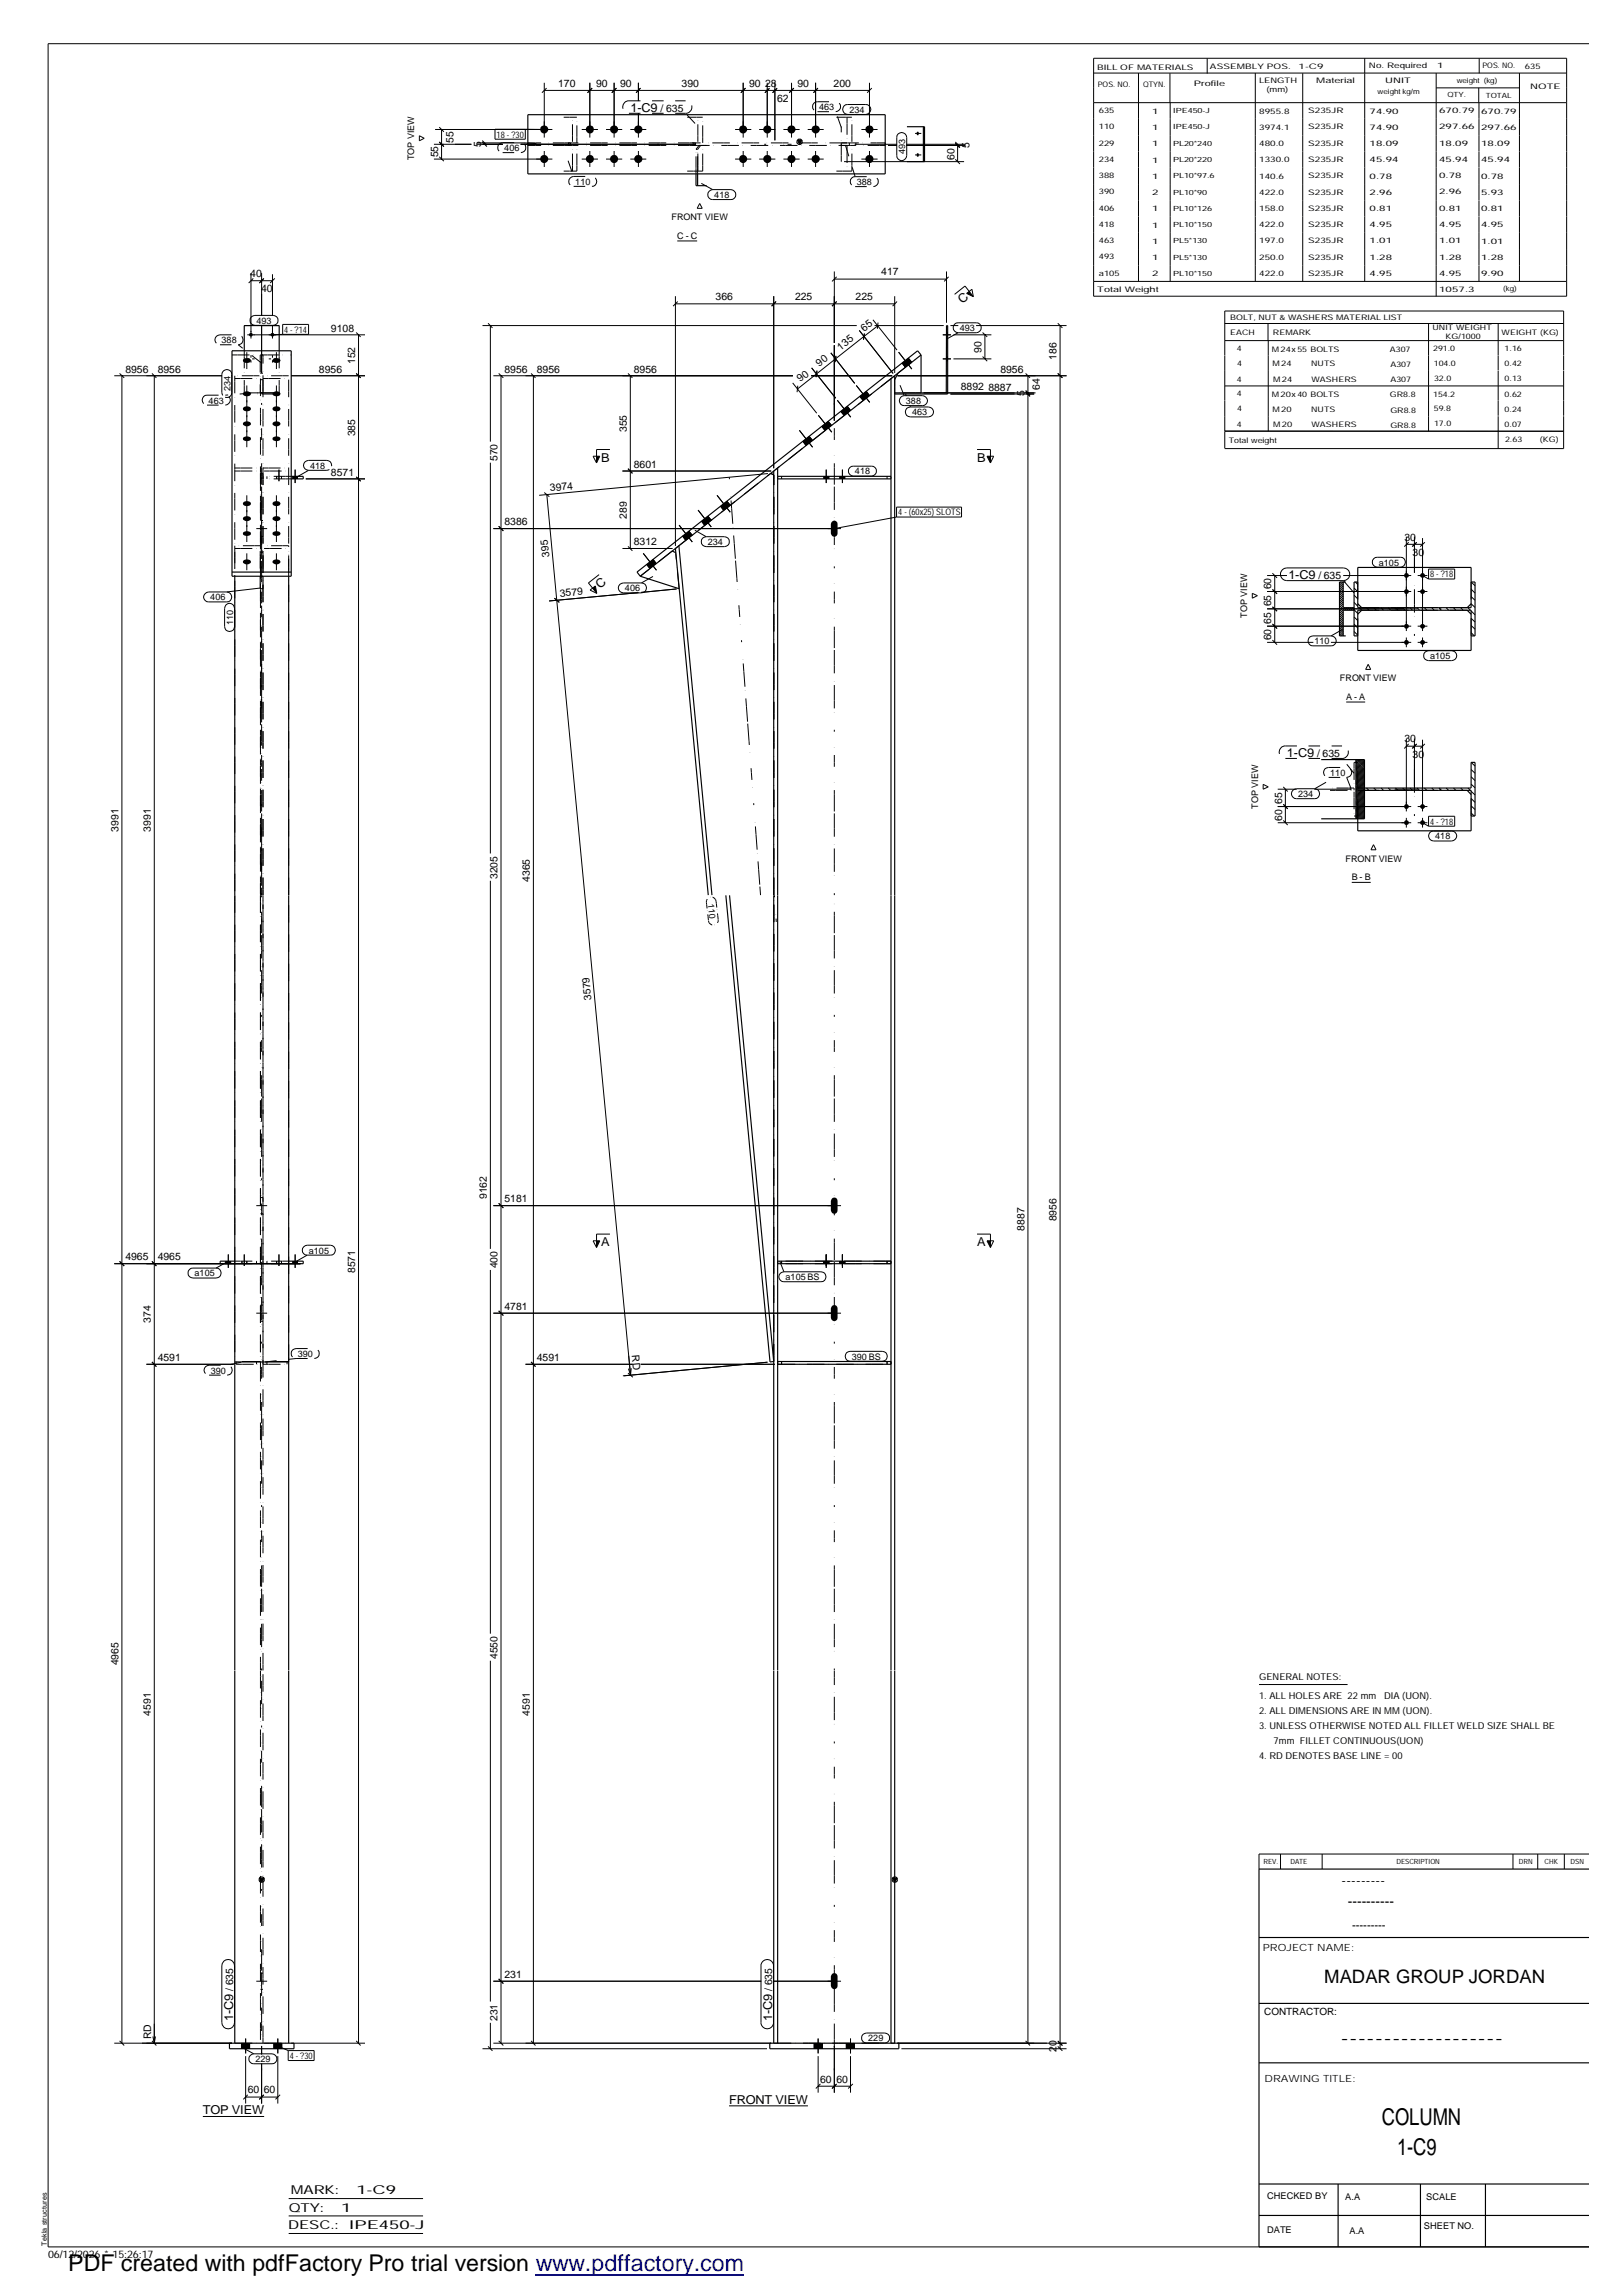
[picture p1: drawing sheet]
<svg xmlns="http://www.w3.org/2000/svg" width="297mm" height="420mm" viewBox="0 0 297 420" stroke-linecap="round" stroke-linejoin="round" font-family="sans-serif">
<defs><g id="words">
<g font-size="4.2">
<text x="252.9" y="389">COLUMN</text>
<text x="255.7" y="394.5">1-C9</text>
<text x="12.5" y="415.8">PDF created with pdfFactory Pro trial version www.pdffactory.com</text>
</g>
<text font-size="3.4" x="242.4" y="363">MADAR GROUP JORDAN</text>
<g font-size="2.5">
<text x="245.5" y="345.1">---------</text>
<text x="246.7" y="349">----------</text>
<text x="245.4" y="374">-------------------</text>
</g>
<g font-size="2.2">
<text x="115.4" y="20.4">1-C9</text>
<text x="176.1" y="55.7" transform="rotate(-38 176.1 55.7)">C</text>
<text x="110" y="84.5">B</text>
<text x="178.9" y="84.5">B</text>
<text x="109.8" y="107.9" transform="rotate(-38 109.8 107.9)">C</text>
<text x="235.8" y="106">1-C9</text>
<text x="235.5" y="138.6">1-C9</text>
<text x="110" y="228.2">A</text>
<text x="178.9" y="228.2">A</text>
<text x="42.7" y="370" transform="rotate(-90 42.7 370)">1-C9</text>
<text x="141.3" y="370" transform="rotate(-90 141.3 370)">1-C9</text>
<text x="37.1" y="387.1">TOP VIEW</text>
<text x="133.4" y="385.1">FRONT VIEW</text>
<text x="53.2" y="401.7">MARK:</text>
<text x="65.2" y="401.7">1-C9</text>
<text x="52.8" y="404.9">QTY:</text>
<text x="62.4" y="404.9">1</text>
<text x="52.7" y="408.1">DESC.:</text>
<text x="63.9" y="408">IPE450-J</text>
</g>
<text font-size="2.1" x="247.5" y="353.1">---------</text>
<g font-size="1.9">
<text x="102.2" y="15.9">170</text>
<text x="109.1" y="15.9">90</text>
<text x="113.5" y="15.9">90</text>
<text x="124.8" y="15.9">390</text>
<text x="137.1" y="15.9">90</text>
<text x="140" y="15.9">28</text>
<text x="146" y="15.9">90</text>
<text x="152.6" y="15.9">200</text>
<text x="120.9" y="20.4">/ 635</text>
<text x="142.2" y="18.7">62</text>
<text x="80.2" y="28.8" transform="rotate(-90 80.2 28.8)">55</text>
<text x="83" y="26.2" transform="rotate(-90 83 26.2)">55</text>
<text x="88.1" y="26.8" transform="rotate(-90 88.1 26.8)">5</text>
<text x="174.7" y="29.2" transform="rotate(-90 174.7 29.2)">60</text>
<text x="177.5" y="27.1" transform="rotate(-90 177.5 27.1)">5</text>
<text x="45.8" y="50.7">40</text>
<text x="47.8" y="53.5">40</text>
<text x="161.3" y="50.4">417</text>
<text x="131" y="54.9">366</text>
<text x="145.5" y="54.9">225</text>
<text x="156.6" y="54.9">225</text>
<text x="60.6" y="60.7">9108</text>
<text x="153.8" y="64.2" transform="rotate(-38 153.8 64.2)">135</text>
<text x="158.2" y="60.8" transform="rotate(-38 158.2 60.8)">65</text>
<text x="179.6" y="64.6" transform="rotate(-90 179.6 64.6)">90</text>
<text x="193.4" y="65.8" transform="rotate(-90 193.4 65.8)">186</text>
<text x="22.9" y="68.2">8956</text>
<text x="28.9" y="68.2">8956</text>
<text x="58.4" y="68.2">8956</text>
<text x="65" y="66.7" transform="rotate(-90 65 66.7)">152</text>
<text x="92.3" y="68.2">8956</text>
<text x="98.3" y="68.2">8956</text>
<text x="116" y="68.2">8956</text>
<text x="146.5" y="70" transform="rotate(-38 146.5 70)">90</text>
<text x="149.9" y="67.2" transform="rotate(-38 149.9 67.2)">90</text>
<text x="175.9" y="71.3">8892</text>
<text x="180.9" y="71.5">8887</text>
<text x="183.1" y="68.2">8956</text>
<text x="190.3" y="71.4" transform="rotate(-90 190.3 71.4)">64</text>
<text x="187.5" y="72.6" transform="rotate(-90 187.5 72.6)">5</text>
<text x="65" y="79.9" transform="rotate(-90 65 79.9)">385</text>
<text x="114.7" y="79.1" transform="rotate(-90 114.7 79.1)">355</text>
<text x="60.6" y="87.1">8571</text>
<text x="91.1" y="84.4" transform="rotate(-90 91.1 84.4)">570</text>
<text x="100.7" y="89.9" transform="rotate(-5 100.7 89.9)">3974</text>
<text x="116" y="85.6">8601</text>
<text x="114.7" y="95" transform="rotate(-90 114.7 95)">289</text>
<text x="92.3" y="96.2">8386</text>
<text x="100.5" y="101.9" transform="rotate(-95 100.5 101.9)">395</text>
<text x="116" y="99.9">8312</text>
<text x="257" y="99">30</text>
<text x="258.5" y="101.8">30</text>
<text x="232.7" y="107.9" transform="rotate(-90 232.7 107.9)">60</text>
<text x="241.3" y="106">/ 635</text>
<text x="102.5" y="109.3" transform="rotate(-5 102.5 109.3)">3579</text>
<text x="232.7" y="111" transform="rotate(-90 232.7 111)">65</text>
<text x="232.7" y="117.2" transform="rotate(-90 232.7 117.2)">60</text>
<text x="232.7" y="114.2" transform="rotate(-90 232.7 114.2)">65</text>
<text x="257" y="135.9">30</text>
<text x="241" y="138.6">/ 635</text>
<text x="258.5" y="138.8">30</text>
<text x="234.7" y="147.2" transform="rotate(-90 234.7 147.2)">65</text>
<text x="21.7" y="152.3" transform="rotate(-90 21.7 152.3)">3991</text>
<text x="27.6" y="152.3" transform="rotate(-90 27.6 152.3)">3991</text>
<text x="234.7" y="150.2" transform="rotate(-90 234.7 150.2)">60</text>
<text x="91.1" y="161" transform="rotate(-90 91.1 161)">3205</text>
<text x="97" y="161.5" transform="rotate(-90 97 161.5)">4365</text>
<text x="108.2" y="183.1" transform="rotate(-95 108.2 183.1)">3579</text>
<text x="89.1" y="219.5" transform="rotate(-90 89.1 219.5)">9162</text>
<text x="92.3" y="220.1">5181</text>
<text x="187.5" y="225.3" transform="rotate(-90 187.5 225.3)">8887</text>
<text x="193.4" y="223.6" transform="rotate(-90 193.4 223.6)">8956</text>
<text x="22.9" y="230.8">4965</text>
<text x="28.9" y="230.8">4965</text>
<text x="65" y="233.1" transform="rotate(-90 65 233.1)">8571</text>
<text x="91.1" y="232.2" transform="rotate(-90 91.1 232.2)">400</text>
<text x="92.3" y="239.8">4781</text>
<text x="27.6" y="242.2" transform="rotate(-90 27.6 242.2)">374</text>
<text x="28.9" y="249.2">4591</text>
<text x="98.3" y="249.2">4591</text>
<text x="115.6" y="248.2" transform="rotate(85 115.6 248.2)">RD</text>
<text x="21.7" y="304.9" transform="rotate(-90 21.7 304.9)">4965</text>
<text x="91.1" y="303.7" transform="rotate(-90 91.1 303.7)">4550</text>
<text x="27.6" y="314.1" transform="rotate(-90 27.6 314.1)">4591</text>
<text x="97" y="314.1" transform="rotate(-90 97 314.1)">4591</text>
<text x="42.7" y="364.5" transform="rotate(-90 42.7 364.5)">/ 635</text>
<text x="92.3" y="362.1">231</text>
<text x="141.3" y="364.5" transform="rotate(-90 141.3 364.5)">/ 635</text>
<text x="91.1" y="370" transform="rotate(-90 91.1 370)">231</text>
<text x="27.7" y="373.4" transform="rotate(-90 27.7 373.4)">RD</text>
<text x="193.4" y="375.7" transform="rotate(-90 193.4 375.7)">20</text>
<text x="45.3" y="383.2">60</text>
<text x="48.3" y="383.2">60</text>
<text x="150.1" y="381.3">60</text>
<text x="153.1" y="381.3">60</text>
<text x="8.8" y="413.3">06/12/2026 * 15:26:17</text>
</g>
<g font-size="1.8">
<text x="231.1" y="357.3">PROJECT NAME:</text>
<text x="231.4" y="368.9">CONTRACTOR:</text>
<text x="231.4" y="381.2">DRAWING TITLE:</text>
</g>
<g font-size="1.7">
<text x="149.9" y="20.2">463</text>
<text x="155.4" y="20.7">234</text>
<text x="75.8" y="29.3" transform="rotate(-90 75.8 29.3)">TOP VIEW</text>
<text x="90.9" y="25.2">18 - ?30</text>
<text x="92.3" y="27.6">406</text>
<text x="165.7" y="28.2" transform="rotate(-90 165.7 28.2)">493</text>
<text x="105.3" y="33.8">110</text>
<text x="156.8" y="33.9">388</text>
<text x="122.9" y="40.3">FRONT VIEW</text>
<text x="130.7" y="36.2">418</text>
<text x="124" y="43.8">C - C</text>
<text x="46.9" y="59.3">493</text>
<text x="40.6" y="62.8">388</text>
<text x="52" y="60.9">4 - ?14</text>
<text x="175.6" y="60.6">493</text>
<text x="42.2" y="71.6" transform="rotate(-90 42.2 71.6)">234</text>
<text x="38.2" y="73.9">463</text>
<text x="165.8" y="74">388</text>
<text x="166.9" y="76">463</text>
<text x="56.8" y="85.8">418</text>
<text x="156.5" y="86.9">418</text>
<text x="164.4" y="94.4">4 - (60x25) SLOTS</text>
<text x="129.5" y="99.8">234</text>
<text x="252.3" y="103.5">a105</text>
<text x="261.7" y="105.7">8 - ?18</text>
<text x="38.5" y="109.9">406</text>
<text x="114.4" y="108.2">406</text>
<text x="228.3" y="113.1" transform="rotate(-90 228.3 113.1)">TOP VIEW</text>
<text x="42.7" y="114.4" transform="rotate(-90 42.7 114.4)">110</text>
<text x="240.6" y="117.9">110</text>
<text x="245.2" y="124.7">FRONT VIEW</text>
<text x="261.7" y="120.6">a105</text>
<text x="246.4" y="128.1">A - A</text>
<text x="243.5" y="142">110</text>
<text x="230.3" y="148" transform="rotate(-90 230.3 148)">TOP VIEW</text>
<text x="237.6" y="145.9">234</text>
<text x="261.7" y="151">4 - ?18</text>
<text x="262.7" y="153.7">418</text>
<text x="246.3" y="157.7">FRONT VIEW</text>
<text x="247.4" y="161.2">B - B</text>
<text x="129.5" y="165.5" transform="rotate(83 129.5 165.5)">110</text>
<text x="35.6" y="233.7">a105</text>
<text x="56.5" y="229.5">a105</text>
<text x="143.8" y="234.4">a105 BS</text>
<text x="38.6" y="251.5">390</text>
<text x="54.5" y="248.4">390</text>
<text x="155.9" y="248.9">390 BS</text>
<text x="230.4" y="311.1">1. ALL HOLES ARE 22 mm</text>
<text x="230.4" y="307.6">GENERAL NOTES:</text>
<text x="253.3" y="311.1">DIA (UON).</text>
<text x="230.4" y="313.8">2. ALL DIMENSIONS ARE IN MM (UON).</text>
<text x="230.4" y="316.5">3. UNLESS OTHERWISE NOTED ALL FILLET WELD SIZE SHALL BE</text>
<text x="230.4" y="321.9">4. RD DENOTES BASE LINE = 00</text>
<text x="233.1" y="319.2">7mm FILLET CONTINUOUS(UON)</text>
<text x="46.7" y="377.5">229</text>
<text x="53" y="376.9">4 - ?30</text>
<text x="158.9" y="373.7">229</text>
<text x="231.9" y="402.5">CHECKED BY</text>
<text x="246.2" y="402.8">A.A</text>
<text x="261" y="402.8">SCALE</text>
<text x="231.9" y="408.8">DATE</text>
<text x="247" y="409">A.A</text>
<text x="260.6" y="408.1">SHEET NO.</text>
</g>
<g font-size="1.4">
<text x="200.8" y="12.8">BILL OF MATERIALS</text>
<text x="200.9" y="16">POS. NO.</text>
<text x="209.2" y="15.9">QTYN.</text>
<text x="218.5" y="15.7">Profile</text>
<text x="221.4" y="12.7">ASSEMBLY POS.</text>
<text x="230.4" y="15.1">LENGTH</text>
<text x="231.8" y="16.9">(mm)</text>
<text x="237.7" y="12.7">1-C9</text>
<text x="240.9" y="15.2">Material</text>
<text x="250.5" y="12.5">No. Required</text>
<text x="253.5" y="15.2">UNIT</text>
<text x="263" y="12.5">1</text>
<text x="271.3" y="12.5">POS. NO.</text>
<text x="279.1" y="12.6">635</text>
<text x="280.1" y="16.3">NOTE</text>
<text x="201.1" y="20.7">635</text>
<text x="201.1" y="23.7">110</text>
<text x="210.9" y="20.8">1</text>
<text x="210.9" y="23.8">1</text>
<text x="230.5" y="20.8">8955.8</text>
<text x="230.5" y="23.7">3974.1</text>
<text x="239.4" y="20.7">S235JR</text>
<text x="239.4" y="23.7">S235JR</text>
<text x="250.7" y="20.8">74.90</text>
<text x="250.7" y="23.7">74.90</text>
<text x="263.4" y="20.7">670.79</text>
<text x="263.4" y="23.7">297.66</text>
<text x="271.1" y="20.8">670.79</text>
<text x="271.1" y="23.8">297.66</text>
<text x="201.1" y="26.7">229</text>
<text x="201.1" y="29.6">234</text>
<text x="210.9" y="26.8">1</text>
<text x="210.9" y="29.8">1</text>
<text x="230.5" y="26.7">480.0</text>
<text x="230.5" y="29.7">1330.0</text>
<text x="239.4" y="26.7">S235JR</text>
<text x="239.4" y="29.7">S235JR</text>
<text x="250.7" y="26.7">18.09</text>
<text x="250.7" y="29.7">45.94</text>
<text x="263.4" y="26.7">18.09</text>
<text x="263.4" y="29.7">45.94</text>
<text x="271.1" y="26.8">18.09</text>
<text x="271.1" y="29.7">45.94</text>
<text x="201.1" y="32.6">388</text>
<text x="201.1" y="35.6">390</text>
<text x="210.9" y="32.7">1</text>
<text x="210.9" y="35.7">2</text>
<text x="230.5" y="32.7">140.6</text>
<text x="230.5" y="35.6">422.0</text>
<text x="239.4" y="32.6">S235JR</text>
<text x="239.4" y="35.6">S235JR</text>
<text x="250.7" y="32.7">0.78</text>
<text x="250.7" y="35.6">2.96</text>
<text x="263.4" y="32.6">0.78</text>
<text x="263.4" y="35.6">2.96</text>
<text x="271.1" y="32.7">0.78</text>
<text x="271.1" y="35.7">5.93</text>
<text x="201.1" y="38.6">406</text>
<text x="201.1" y="41.5">418</text>
<text x="210.9" y="38.7">1</text>
<text x="210.9" y="41.7">1</text>
<text x="230.5" y="38.6">158.0</text>
<text x="230.5" y="41.6">422.0</text>
<text x="239.4" y="38.6">S235JR</text>
<text x="239.4" y="41.6">S235JR</text>
<text x="250.7" y="38.7">0.81</text>
<text x="250.7" y="41.6">4.95</text>
<text x="263.4" y="38.6">0.81</text>
<text x="263.4" y="41.6">4.95</text>
<text x="271.1" y="38.7">0.81</text>
<text x="271.1" y="41.6">4.95</text>
<text x="201.1" y="44.5">463</text>
<text x="201.1" y="47.5">493</text>
<text x="210.9" y="44.6">1</text>
<text x="210.9" y="47.6">1</text>
<text x="230.5" y="44.6">197.0</text>
<text x="230.5" y="47.5">250.0</text>
<text x="239.4" y="44.5">S235JR</text>
<text x="239.4" y="47.5">S235JR</text>
<text x="250.7" y="44.6">1.01</text>
<text x="250.7" y="47.5">1.28</text>
<text x="263.4" y="44.5">1.01</text>
<text x="263.4" y="47.5">1.28</text>
<text x="271.1" y="44.6">1.01</text>
<text x="271.1" y="47.6">1.28</text>
<text x="200.8" y="53.5">Total Weight</text>
<text x="201.1" y="50.5">a105</text>
<text x="210.9" y="50.6">2</text>
<text x="230.5" y="50.5">422.0</text>
<text x="239.4" y="50.5">S235JR</text>
<text x="250.7" y="50.5">4.95</text>
<text x="263.4" y="50.5">4.95</text>
<text x="263.4" y="53.4">1057.3</text>
<text x="271.1" y="50.5">9.90</text>
<text x="225.1" y="58.5">BOLT, NUT &amp; WASHERS MATERIAL LIST</text>
<text x="225.1" y="61.4">EACH</text>
<text x="226.4" y="64.3">4</text>
<text x="232.7" y="64.4">M 24x 55 BOLTS</text>
<text x="233" y="61.3">REMARK</text>
<text x="254.4" y="64.4">A307</text>
<text x="262.2" y="60.5">UNIT WEIGHT</text>
<text x="262.3" y="64.3">291.0</text>
<text x="264.6" y="62">KG/1000</text>
<text x="274.8" y="61.3">WEIGHT (KG)</text>
<text x="275.4" y="64.3">1.16</text>
<text x="226.4" y="69.9">4</text>
<text x="226.4" y="67">4</text>
<text x="232.9" y="67.1">M 24</text>
<text x="233" y="69.9">M 24</text>
<text x="239.9" y="67.1">NUTS</text>
<text x="240" y="69.9">WASHERS</text>
<text x="254.5" y="67.2">A307</text>
<text x="254.5" y="70">A307</text>
<text x="262.4" y="67">104.0</text>
<text x="262.5" y="69.8">32.0</text>
<text x="275.4" y="67.1">0.42</text>
<text x="275.4" y="69.8">0.13</text>
<text x="226.4" y="72.6">4</text>
<text x="226.4" y="75.3">4</text>
<text x="232.7" y="72.7">M 20x 40 BOLTS</text>
<text x="232.9" y="75.4">M 20</text>
<text x="239.9" y="75.4">NUTS</text>
<text x="254.4" y="72.7">GR8.8</text>
<text x="254.5" y="75.5">GR8.8</text>
<text x="262.3" y="72.6">154.2</text>
<text x="262.4" y="75.3">59.8</text>
<text x="275.4" y="72.6">0.62</text>
<text x="275.4" y="75.4">0.24</text>
<text x="224.9" y="81.1">Total weight</text>
<text x="226.4" y="78.1">4</text>
<text x="233" y="78.1">M 20</text>
<text x="240" y="78.1">WASHERS</text>
<text x="254.5" y="78.3">GR8.8</text>
<text x="262.5" y="78">17.0</text>
<text x="275.4" y="78.1">0.07</text>
<text x="275.5" y="80.9">2.63</text>
<text x="281.8" y="80.9">(KG)</text>
</g>
<g font-size="1.3">
<text x="252.1" y="17.1">weight kg/m</text>
<text x="264.9" y="17.8">QTY.</text>
<text x="266.6" y="15.2">weight (kg)</text>
<text x="271.9" y="17.9">TOTAL</text>
<text x="214.7" y="20.7">IPE450-J</text>
<text x="214.7" y="23.7">IPE450-J</text>
<text x="214.7" y="26.7">PL20*240</text>
<text x="214.7" y="29.7">PL20*220</text>
<text x="214.7" y="32.6">PL10*97.6</text>
<text x="214.7" y="35.6">PL10*90</text>
<text x="214.7" y="38.6">PL10*126</text>
<text x="214.7" y="41.6">PL10*150</text>
<text x="214.7" y="44.6">PL5*130</text>
<text x="214.7" y="47.5">PL5*130</text>
<text x="214.7" y="50.5">PL10*150</text>
<text x="275.1" y="53.3">(kg)</text>
<text x="231.2" y="341.3">REV.</text>
<text x="236.2" y="341.2">DATE</text>
<text x="255.6" y="341.3">DESCRIPTION</text>
<text x="278" y="341.2">DRN</text>
<text x="282.7" y="341.2">CHK</text>
<text x="287.4" y="341.3">DSN</text>
<text x="8.6" y="411.1" transform="rotate(-90 8.6 411.1)">Tekla structures</text>
</g>
</g></defs>
<g fill="none" stroke="#000" stroke-width=".18">
<path d="M99.6 15.2v10M99.6 16.6h59.5M100 16.1l-.8 .9M107.9 15.2v10M108.4 16.1l-.9 .9M112.4 15.2v10M112.8 16.1l-.8 .9M116.8 15.2v3.3M117.2 16.1l-.8 .9M136 15.2v10M136.4 16.1l-.8 .9M140.4 15.2v10"/>
<path d="M140.8 16.1l-.8 .9 .8-.8M141.8 15.2v10.5M142.2 16.1l-.8 .9 .8-.8M144.9 15.2v10M145.3 16.1l-.9 .9M149.3 15.2v10M149.7 16.1l-.8 .9M154.5 19.4l.3-.2 .4-.1h3.3a.91 .91 0 0 1 .9 .9 .91 .91 0 0 1-.9 1h-3.3a.94 .94 0 0 1-.9-.6 .94 .94 0 0 1 .2-1zM159.1 15.2v10M159.6 16.1l-.9 .9M200.2 10.7h86.5v43.5h-86.5zM200.2 13.4h86.5"/>
<path d="M200.2 18.8h86.5M208.4 13.4v38.1M214.1 13.4v5.4M214.2 18.8v32.7M220.9 10.7v2.8M229.7 13.4v38.1M238.4 13.4v38.1M249.8 10.7v40.8M262.8 13.4v40.8M262.8 16.1h15.3M270.6 16.1v2.7M270.7 18.8v32.7"/>
<path d="M270.7 10.7v2.7M278.1 13.4v38.1M290.7 8h-281.9v403.4h281.9M76.8 24.8l.8 .5-.8 .5zM79.4 29.1h21.7M79.4 26.4h6.9M79.6 23.7h21.5M80.4 28.7l.8 .8M80.4 26l.8 .8M80.4 23.3l.8 .8M80.8 23.7v5.4M87.3 26.4h4.7"/>
<path d="M87.3 26.2h8.8M88.3 26l.8 .8M88.3 25.7l.8 .9M88.7 26.2v.2M90.6 23.7h5.5v1.8h-5.5zM95.3 26.4h32M96.1 23.7h3.5M99.6 27.6v3M106.5 29.1h2.9M106.5 23.7h2.9M107.9 27.6v3M110.9 29.1h3"/>
<path d="M110.9 23.7h3M112.4 27.6v3M115.4 29.1h2.9M115.4 23.7h2.9M116.8 20.7v4.5M116.8 27.6v3M128.1 37.3l.4 .8h-.9zM128.4 33.6l2 1.1M129.8 35l.6-.3h3.4a.91 .91 0 0 1 .9 .9 .91 .91 0 0 1-.9 .9h-3.4a.88 .88 0 0 1-.8-.5 .88 .88 0 0 1 .2-1zM134.5 29.1h3M134.5 23.7h3M136 27.6v3"/>
<path d="M138.9 29.1h3M138.9 23.7h3M140.4 27.6v3M143.4 29.1h2.9M143.4 23.7h2.9M144.9 27.6v3M147.8 29.1h2.9M147.8 23.7h2.9M149.3 27.6v3M154.5 29.6h21.9M156.4 26.4h7.8M157.6 29.1h3"/>
<path d="M157.6 23.7h3M159.1 27.6v3M162.5 26.6h1.7M164.4 24.5a.94 .94 0 0 1 1-.2 .94 .94 0 0 1 .5 .8v3.4a.91 .91 0 0 1-.9 .9 .91 .91 0 0 1-.9-.9v-3.4zM165.9 26.6h10.8M165.9 26.4h10.8M167.5 24.4h1.1M167.5 28.4h1.1M174.8 29.2l.9 .8M174.8 26.2l.9 .9M174.8 26l.9 .8M175.3 26.4v3.2"/>
<path d="M45.9 50v12M45.9 51.4h4M46 58l.7-.3h3.3a.91 .91 0 0 1 .9 1 .91 .91 0 0 1-.9 .9h-3.3a.91 .91 0 0 1-.9-.6 .91 .91 0 0 1 .2-1zM46.4 51l-.9 .8M47.9 50v7.8M47.9 59.5v8.8M48.3 51l-.8 .8M49.9 50.2v7.6M49.9 59.5v2.5M50.3 51l-.9 .8M51.7 59.4h4.8v1.8h-4.8zM88.3 59.6h68.5"/>
<path d="M89.3 59.2l.8 .8M89.7 59.6v21.3M123.6 55.6h40.1M123.6 54.2v45.7M124 44.1h3.6M124 55.2l-.8 .8M141.6 54.2v31.5M142 55.2l-.8 .8M152.7 49.7v13.1M152.7 51.1h20.5M153.1 55.2l-.8 .8M153.1 50.7l-.8 .8"/>
<path d="M159.8 58.5l4.4 5.6M160.1 59.6h12.6M160.7 59.6l-14.7 11.6M160.7 59.1l-.1 1.1M163.7 54.2v14.1M164.2 55.2l-.8 .8M173.2 49.7v9.4M173.6 50.7l-.8 .8M173.9 59.6h1.5M174.7 59.4l.6-.3h3.4a.91 .91 0 0 1 .9 .9 .91 .91 0 0 1-.9 .9h-3.4a.92 .92 0 0 1-.8-.6 .92 .92 0 0 1 .2-.9zM174.7 53.9l1.9-1.5 1.5 1.9M176.9 53.7l1-.7 .2 1.3z"/>
<path d="M178.6 59.6h16.6M193.6 59.2l.8 .8M194 59.6v315.5M200.2 51.5h86.5M224.2 59.2h62M232.1 59.2v3.2M261.5 59.2v19.8M274.2 59.2v8.6M20.9 68.8h19.7M21.9 68.4l.8 .8M22.3 68.8v305.3M27.8 68.4l.8 .8"/>
<path d="M28.2 68.8v305.3M40.8 72.4l-.2-.5v-3.4a.91 .91 0 0 1 .9-.9 .91 .91 0 0 1 .9 .9v3.4a.9 .9 0 0 1-1.2 .8M42.4 68.8h.1M45.2 64.5v3.1M45.2 70.6v11.3M45.3 65.7h.4M45.3 61.3h21.5M45.9 65v.5M45.9 66v.4M46.1 65.7h.5M49.2 65.7h.4M49.9 65v.5"/>
<path d="M49.9 66v.4M50.1 65.7h.4M50.6 64.5v3.1M50.6 70.6v11.3M51.7 61.2l-1.8 .1M53.3 68.8h13.5M65.2 68.4l.8 .8M65.2 60.9l.8 .8M65.6 61.3v312.8M90.3 68.8h54.8M91.3 68.4l.8 .8M91.7 68.8v305.3"/>
<path d="M97.2 68.4l.8 .8M97.6 68.8v305.3M114.9 68.4l.8 .8M115.4 68.8v31.6M145.1 70.1l4.4 5.5M146 70.6l-.1 1.2M146.3 78.8l2.4 3.1M148.1 79.9l.6 .7M148.5 68.8h14.8M148.5 67.4l4.5 5.5M149.5 67.9l-.1 1.1M149.8 76l2.4 3.1"/>
<path d="M150.4 78.1l.6 .7M151.6 77.1l.6 .8M152.1 64.6l4.3 5.6M152.7 63.2v13.8M153 65.2l-.2 1.1M153.2 73.3l2.5 3.1M153.9 75.3l.6 .8M155.1 74.4l.6 .7M156.7 70.6l2.5 3.1M157.3 60.5l6.1 7.9M157.4 72.6l.6 .7M158.2 61l-.2 1.2 .2-1.1"/>
<path d="M158.5 71.6l.6 .8M164.3 68.8h30.9M164.5 64.5l2.4 3.1M164.7 70.5l.8 1.9M164.8 72.7l.7-.3h3.3a.91 .91 0 0 1 1 .9 .91 .91 0 0 1-1 1h-3.3a.91 .91 0 0 1-.8-.6 .91 .91 0 0 1 .1-1zM165.1 66.5l.6 .7M165.7 72.1l.2 .4M165.9 74.8l.7-.3h3.3a.91 .91 0 0 1 1 .9 .91 .91 0 0 1-1 .9h-3.3a.93 .93 0 0 1-.8-.5 .93 .93 0 0 1 .1-1zM166.2 65.6l.7 .7M166.5 74.2l.1 .3M169 71.9h20.5M172.6 65.7h1.4"/>
<path d="M172.6 61.3h1.4M173.2 65.4h.2M173.2 66h.2M173.2 60.9h.2M173.2 61.6h.2M173.9 72.1h15.4M174.5 65.7h6.9M174.5 61.3h6.9M175.3 60.9l-2 1.2M179.8 65.3l.9 .8M179.8 60.9l.9 .8M180.3 61.3v4.4"/>
<path d="M187.7 71.5l.8 .8M187.7 68.4l.8 .8M187.7 71.8l.8 .8M188.1 68.8v305.3M193.6 68.4l.8 .8M224.2 62.4h62M224.2 70.7h62M224.2 78.9l62 .1h-62M232.1 62.4v16.6M274.2 67.9v8.2M274.2 76.2v5.9M286.2 67.8v-10.9h-62v25.2"/>
<path d="M286.2 67.9v8.2M286.2 76.2v5.9h-62M45.2 90.7v8.5M50.6 90.7v8.5M53.6 87.2v.5M54 86v2.4M54.4 87.2v.5M56 87.7h10.8M56.5 86.1l-2.1 1.2M60.3 85.9l-.5 .2h-3.3M60.7 85.3a.87 .87 0 0 0-.9-1h-3.3a.91 .91 0 0 0-1 .9 .91 .91 0 0 0 1 .9M65.2 87.3l.8 .8"/>
<path d="M89.7 84.7v71.6M90.3 96.8h63.6M91.3 96.4l.8 .8M99.6 90.2l.9 .7M100.1 90.6l15.3 161.2M108.5 83.5h1.3l-.6 1.3zM111.6 82.3h-2.4v2.5M113.9 86.2h27.2M114.9 85.8l.8 .9M124.3 96.1l2.4 3.1M124.9 98.1l.6 .8M126.1 97.2l.6 .8"/>
<path d="M127.2 97.1l2 1.2M127.8 93.4l2.4 3.1M128.4 95.4l.6 .8M128.6 98.5l.6-.2h3.4a.91 .91 0 0 1 .9 .9 .91 .91 0 0 1-.9 .9h-3.4a.91 .91 0 0 1-.8-.6 .91 .91 0 0 1 .2-1zM129.5 94.5l.7 .7M131.2 90.7l2.4 3.1M131.9 92.7l.6 .7M133 91.7l.6 .8M140.5 86.7l-41.8 4M146.9 80.8l.6 .8M150.8 87.2v.5M151.2 86v2.4"/>
<path d="M151.7 87.2v.5M152.7 95.5v2.5M153.7 87.2v.5M154.2 86v2.4M154.6 87.2v.5M155.5 85.6l.7-.3h3.3a.91 .91 0 0 1 .9 1 .91 .91 0 0 1-.9 .9h-3.3a.92 .92 0 0 1-.9-.6 .92 .92 0 0 1 .2-1zM164.1 92.8h11.9v1.9h-11.9zM164.1 94.7l-11.4 2.1M178.8 82.3h2.5v2.5M180.6 83.5h1.3l-.6 1.3zM257.4 98.3v17.2M257.4 99.7h2.9"/>
<path d="M257.8 99.3l-.8 .8M258.9 98.3v6.6M259.2 99.3l-.8 .8M259.3 99.3l-.8 .7M260.3 98.5v17M260.8 99.3l-.9 .8M37.5 108.7l.7-.3h3.3a.91 .91 0 0 1 .9 .9 .91 .91 0 0 1-.9 .9h-3.3a.88 .88 0 0 1-.9-.5 .88 .88 0 0 1 .2-1zM41.4 110.7a.91 .91 0 0 1 1-.2 .91 .91 0 0 1 .5 .9v3.3a.91 .91 0 0 1-.9 .9 .91 .91 0 0 1-.9-.9v-3.3zM45.2 101.3v3.1M47.7 107.7l-6.2 .7M50.6 101.3v3.1M101.5 109.5l.9 .8"/>
<path d="M108 108l1-.7 .2 1.3zM109.6 105.2l-1.9 1.5 1.5 1.9M113.5 107l.6-.3h3.3a.91 .91 0 0 1 .9 .9 .91 .91 0 0 1-.9 .9h-3.3a.91 .91 0 0 1-.9-.5 .91 .91 0 0 1 .3-1zM113.9 100.4h9.2M114.9 100l.8 .8M116.8 108.5l-16.3 1.5M117.7 101.3l2.4 3.1M118.4 103.3l.6 .8M119.5 102.4l.6 .8M119.5 105.5l-2.1 1.2M123.8 107.8l-6.5 .7M229.2 108.6l.9 .5-.9 .4z"/>
<path d="M231.9 108.3h26.4M231.9 105.4h3.6M231.9 114.6h26.4M231.9 117.6h8.5M231.9 111.5h25M232.9 117.2l.8 .8M232.9 114.2l.8 .9-.8-.8M232.9 111.1l.8 .8M232.9 107.9l.8 .8M232.9 104.9l.8 .9M233.3 105.4v12.2M234.7 104.3l.8-.3h10.4a1.16 1.16 0 0 1 1.1 1.1 1.16 1.16 0 0 1-1.1 1.2h-10.4a1.17 1.17 0 0 1-1.1-.7 1.17 1.17 0 0 1 .3-1.3z"/>
<path d="M239.6 116.7l.7-.3h3.3a.91 .91 0 0 1 1 .9 .91 .91 0 0 1-1 .9h-3.3a.93 .93 0 0 1-.8-.5 .93 .93 0 0 1 .1-1zM243.6 117.6h14.7M245.5 106.6l-.3 .3M245.7 115.2l-2.1 1.2M245.8 106.6l-.6 .7M245.8 106.9l-.6 .7M245.8 107.3l-.6 .7M245.8 107.7l-.6 .6M245.8 108l-.6 .7M245.8 108.4l-.6 .7M245.8 108.8l-.6 .6M245.8 109.1l-.6 .7"/>
<path d="M245.8 109.5l-.6 .7M245.8 109.8l-.6 .7M245.8 110.2l-.6 .7M245.8 110.5l-.6 .7M245.8 110.9l-.6 .7M245.8 111.3l-.6 .6M245.8 112l-.6 .7M245.8 112.4l-.6 .6M245.8 112.7l-.6 .7M245.8 113.1l-.6 .6M245.8 113.4l-.6 .7M245.8 113.8l-.6 .7"/>
<path d="M245.8 114.1l-.6 .8M245.8 114.5l-.6 .7M245.8 114.9l-.6 .7M245.8 115.2l-.6 .7M245.8 115.6l-.6 .7M245.8 116l-.4 .4M245.8 116.3l-.1 .1M245.8 105.4h12.5M245.9 106.3l1.9 2.2M246.2 111.3l-1 1M246.5 111.3l-.4 .4M246.9 111.3l-.4 .4"/>
<path d="M247.3 111.3l-.5 .4M247.6 111.3l-.4 .4M247.8 107.7l.7 .6M247.8 109l.7 .6M247.8 110.3l.7 .7M247.8 111.6l.7 .7M247.8 112.9l.7 .7M247.8 114.3l.7 .7M247.8 115.6l.7 .7M247.8 111.4l-.2 .3M248.1 106.6l.4 .4M248.8 111.3l.4 .4"/>
<path d="M250.1 111.3l.4 .4M251.4 102.3l.7-.3h4.2a.91 .91 0 0 1 .9 .9 .91 .91 0 0 1-.9 .9h-4.2a.92 .92 0 0 1-.9-.5 .92 .92 0 0 1 .2-1zM251.4 111.3l.5 .4M252.8 111.3l.4 .4M254.1 111.3l.4 .4M255.4 111.3l.5 .4M256.7 111.3l.5 .4M257.4 116.7v1.8M258.1 111.3l.4 .4M259.4 111.3l.4 .4M259.5 108.3h1.7M259.5 105.4h1.7"/>
<path d="M259.5 114.6h1.7M259.5 117.6h1.7M260.3 116.7v1.8M260.3 105.4l1.2 .6M260.7 111.3l.5 .4M260.8 119.4l.7-.3h4.2a.91 .91 0 0 1 .9 .9 .91 .91 0 0 1-.9 .9h-4.2a.91 .91 0 0 1-.9-.5 .91 .91 0 0 1 .2-1zM261.5 104.2h4.7v1.8h-4.7zM262 111.3l.5 .4M263.4 111.3l.4 .4M264.7 111.3l.4 .4M266 111.3l.4 .4M267.3 111.3l.5 .4"/>
<path d="M268.6 111.3l.5 .4M269.2 106.6l.8 .6M269.2 107.9l.8 .7M269.2 109.2l.8 .7M269.2 110.5l.8 .7M269.2 111.8l.8 .8M269.2 113.2l.8 .7M269.2 114.5l.8 .7M269.2 115.8l.6 .6M246.4 128.5h3.5M248.4 139.1l-.2 .2M248.6 139.1l-.4 .4"/>
<path d="M248.8 139.1l-.6 .6M249 139.1l-.8 .8M249.2 139.1l-1 1.1M249.4 139.1l-1.2 1.3M249.6 139.1l-1.4 1.5M249.7 139.2l-1.5 1.6M249.7 139.4l-1.5 1.6M249.7 139.6l-1.5 1.6M249.7 139.8l-1.5 1.6M250.4 121.6l.5 1h-1zM257.4 135.2v13.3M257.4 136.6h2.9"/>
<path d="M257.8 136.2l-.8 .8M258.9 135.2v8.8M259.2 136.2l-.8 .8M259.3 136.2l-.8 .8M260.3 135.4v13.1M260.8 136.2l-.9 .8M269.2 139.6l.8 .7M231.2 143.6l.9 .5-.9 .4zM233.8 147.7h24.5M233.8 150.6h24.5M233.8 144.5h3.5M234.9 150.2l.8 .8"/>
<path d="M234.9 147.2l.8 .9M234.9 144.1l.8 .8M235.2 144.5v6.1M236.6 144.7l.7-.3h3.3a.91 .91 0 0 1 .9 .9 .91 .91 0 0 1-.9 .9h-3.3a.91 .91 0 0 1-.9-.5 .91 .91 0 0 1 .2-1zM240.5 144.5h6.8M242.7 143.2l-2.1 1.2M249.7 140l-1.5 1.6M249.7 140.3l-1.5 1.6M249.7 140.5l-1.5 1.6M249.7 140.7l-1.5 1.6M249.7 140.9l-1.5 1.6M249.7 141.1l-1.5 1.6"/>
<path d="M249.7 141.4l-1.5 1.5M249.7 141.6l-1.5 1.5M249.7 141.8l-1.5 1.5M249.7 142l-1.5 1.6M249.7 142.2l-1.5 1.6M249.7 142.4l-1.5 1.6M249.7 142.6l-1.5 1.6M249.7 142.8l-1.5 1.6M249.7 143l-1.5 1.7M249.7 143.3l-1.5 1.6M249.7 143.5l-1.5 1.6M249.7 143.7l-1.5 1.6"/>
<path d="M249.7 143.9l-1.5 1.6M249.7 144.1l-1.5 1.6M249.7 144.4l-1.5 1.5M249.7 144.6l-1.5 1.5M249.7 144.8l-1.5 1.5M249.7 145l-1.5 1.6M249.7 145.2l-1.5 1.6M249.7 145.4l-1.5 1.6M249.7 145.6l-1.5 1.6M249.7 145.8l-1.5 1.6M249.7 146.1l-1.5 1.6M249.7 146.3l-1.5 1.6"/>
<path d="M249.7 146.5l-1.5 1.6M249.7 146.7l-1.5 1.6M249.7 146.9l-1.5 1.6M249.7 147.1l-1.5 1.6M249.7 147.3l-1.5 1.6M249.7 147.5l-1.5 1.6M249.7 147.7l-1.5 1.7M249.7 148l-1.5 1.6M249.7 148.2l-1.5 1.6M249.7 148.4l-1.5 1.5M249.7 148.6l-1.2 1.3M249.7 148.8l-1 1.1"/>
<path d="M249.7 149.1l-.8 .8M249.7 149.3l-.6 .6M249.7 149.5l-.4 .4M249.7 149.7l-.2 .2M250.1 144.3l.4 .4M251.4 154.6l.4 1h-.9zM251.4 144.3l.5 .4M252.8 144.3l.4 .4M254.1 144.3l.4 .4M255.4 144.3l.5 .4M256.7 144.3l.5 .4M257.4 149.7v1.8"/>
<path d="M258.1 144.3l.4 .4M259.4 144.3l.4 .4M259.5 147.7h1.7M259.5 150.6h1.7M260.3 149.7v1.8M260.3 150.6l1.2 .7M260.7 144.3l.5 .4M261.5 149.4h4.7v1.9h-4.7zM261.7 152.4l.3-.2 .4-.1h3.3a.91 .91 0 0 1 .9 1 .91 .91 0 0 1-.9 .9h-3.3a.94 .94 0 0 1-.9-.6 .94 .94 0 0 1 .2-1zM262 144.3l.5 .4M263.4 144.3l.4 .4M264.7 144.3l.4 .4"/>
<path d="M266 144.3l.4 .4M267.3 144.3l.5 .4M268.6 144.3l.5 .4M269.2 140.9l.8 .7M269.2 142.2l.8 .7M269.2 143.6l.8 .6M269.2 144.9l.8 .6M269.2 146.2l.8 .7M269.2 147.5l.8 .7M269.2 148.8l.6 .6M89.7 161.2v67.4M247.4 161.5h3.5"/>
<path d="M152.7 219.5v2.5M20.9 231.4h34.1M21.9 230.9l.8 .9M27.8 230.9l.8 .9M34.7 232.4l.6-.2h4.2a.91 .91 0 0 1 1 .9 .91 .91 0 0 1-1 .9h-4.2a.91 .91 0 0 1-.8-.6 .91 .91 0 0 1 .2-1zM41.3 230.9v.5M41.7 231l-2.2 1.2M41.8 229.7v2.4M42.2 230.9v.5M53.6 230.9v.5M54 229.7v2.4M54.4 230.9v.5"/>
<path d="M55.6 228.3l.6-.3h4.3a.91 .91 0 0 1 .9 .9 .91 .91 0 0 1-.9 .9h-4.3a.88 .88 0 0 1-.8-.6 .88 .88 0 0 1 .2-.9zM56.2 229.8l-2.1 1.2M89.7 232.5v66.6M90.3 220.7h63.6M91.3 240l.8 .8M91.3 220.3l.8 .8M108.5 227.2h1.3l-.6 1.2zM111.6 225.9h-2.4v2.5M142.7 230.9l.8 1.9M142.8 233.1l.7-.3h6.7a.91 .91 0 0 1 1 .9 .91 .91 0 0 1-1 1h-6.7a.91 .91 0 0 1-.9-.6 .91 .91 0 0 1 .2-1zM150.8 230.9v.5M151.2 229.7v2.4"/>
<path d="M151.7 230.9v.5M152.7 239.2v2.4M153.7 230.9v.5M154.2 229.7v2.4M154.6 230.9v.5M178.8 225.9h2.5v2.5M180.6 227.2h1.3l-.6 1.2zM26.8 249.8h16M27.8 249.3l.8 .9M90.3 240.4h63.6M96.2 249.8h19.6M97.2 249.3l.8 .9"/>
<path d="M114.9 251.4l.9 .7M115 250.6l.4 1.2M115.5 250.5l-.1 1.3M117.3 249.8h24.5M140.5 249.4l-26.5 2.5M154.9 247.6l.7-.2h5.9a.91 .91 0 0 1 .9 .9 .91 .91 0 0 1-.9 .9h-5.9a.93 .93 0 0 1-.8-.6 .93 .93 0 0 1 .1-1zM89.7 304v62.4M230.4 308.4h16.2M234.4 339.4v2.8M242 339.4v2.8M276.9 339.4v2.8M281.4 339.4v2.8"/>
<path d="M286.3 339.4v2.8M290.7 339.4h-60.3v2.8M40.9 359.1a1.16 1.16 0 0 1 1.3-.3 1.16 1.16 0 0 1 .7 1.1v10.3a1.16 1.16 0 0 1-1.1 1.2 1.16 1.16 0 0 1-1.2-1.2v-10.3l.1-.4zM139.6 359.1a1.14 1.14 0 0 1 1.3-.3 1.14 1.14 0 0 1 .7 1.1v10.3a1.14 1.14 0 0 1-1.2 1.2 1.14 1.14 0 0 1-1.1-1.2v-10.5zM20.9 374.1h21.6M21.9 373.6l.8 .9M27.8 373.6l.8 .9M28 372.8l.2 1.3M28.4 372.8l-.2 1.3M44.2 374.1v1M44.4 374.9l2 1.1M45 373.2v2.7"/>
<path d="M45 376.4v8.7M45.7 374.1v1M45.8 376.3l.6-.3h3.4a.91 .91 0 0 1 .9 .9 .91 .91 0 0 1-.9 .9h-3.4a.88 .88 0 0 1-.8-.5 .88 .88 0 0 1 .2-1zM47.9 374.6v1.5M47.9 377.8v7.3M50.1 374.1v1M50.8 373.2v2.7M50.8 376.4v8.7M50.8 374.6l1.9 .8M51.6 374.1v1M52.7 375.4h4.8v1.8h-4.8zM53.3 374.1h13.5"/>
<path d="M65.2 373.6l.8 .9M88.3 375.1h52.1M89.3 374.6l.8 .9M89.7 370.3v4.8M90.3 362.7h49M90.3 374.1h50.8M91.3 373.6l.8 .9M91.3 362.3l.8 .8M97.2 373.6l.8 .9M141.5 362.7h12.4M149 374.1v1M149.7 373.2v2.7"/>
<path d="M149.7 376.4v6.7M150.5 374.1v1M152.7 361.5v2.4M152.7 374.6v8.5M154.9 374.1v1M155.7 373.2v2.7M155.7 376.4v6.7M156.4 374.1v1M157.9 372.4l.7-.2h3.3a.91 .91 0 0 1 .9 .9 .91 .91 0 0 1-.9 .9h-3.3a.91 .91 0 0 1-.9-.6 .91 .91 0 0 1 .2-1zM164.3 374.1h30.9M165 375.1h30.2M187.7 373.6l.8 .9"/>
<path d="M193.6 374.6l.8 .9M193.6 373.6l.8 .9-.8-.8M37.1 387.5h11.2M45 383.9h5.8M45.3 383.5l-.8 .8M48.3 383.5l-.8 .8M51.3 383.5l-.9 .8M133.4 385.5h14.5M149.7 381.9h6M150.2 381.5l-.9 .9M153.1 381.5l-.8 .9 .8-.8M156.1 381.5l-.9 .9"/>
<path d="M52.8 402.5h24.6M52.8 405.7h24.6M52.8 408.9h24.6"/>
</g>
<g fill="#000">
<path d="M146 25.7h.7l-.4 .7zM176.9 53.7l.5-.4 .7 1zM109.2 83.5h.6l-.6 1.3zM180.6 83.5h.7v1.3zM108.5 107.7l.5-.4 .2 1.3zM109.2 227.2h.6l-.6 1.2zM180.6 227.2h.7v1.2zM47.5 343.9h.8l-.4 .7zM163.4 343.9h.8l-.5 .7z"/>
<path d="M167.8 24.2a.3 .3 0 0 1 .4 .2 .3 .3 0 0 1-.3 .4l-.1-.2z" fill-rule="evenodd"/>
<path d="M167.8 28.1a.3 .3 0 0 1 .4 .3 .3 .3 0 0 1-.3 .3l-.1-.2z" fill-rule="evenodd"/>
<path d="M44.5 65.8a.98 .98 0 0 1 1.4 0v.2a.82 .82 0 0 1-.7 .5 .82 .82 0 0 1-.8-.5z" fill-rule="evenodd"/>
<path d="M44.5 71.9a.88 .88 0 0 1 1.4 .2 .82 .82 0 0 1-.7 .5 .82 .82 0 0 1-.8-.5z" fill-rule="evenodd"/>
<path d="M44.5 74.7a.88 .88 0 0 1 1.4 .1 .82 .82 0 0 1-.7 .5 .82 .82 0 0 1-.8-.5z" fill-rule="evenodd"/>
<path d="M44.5 77.4a.88 .88 0 0 1 1.4 .2 .82 .82 0 0 1-.7 .5 .82 .82 0 0 1-.8-.5z" fill-rule="evenodd"/>
<path d="M45.7 61a.35 .35 0 0 1 .5 .1 .35 .35 0 0 1-.1 .5 .35 .35 0 0 1-.5-.2z" fill-rule="evenodd"/>
<path d="M49.9 65.8a.94 .94 0 0 1 1.4 0l.1 .2a.82 .82 0 0 1-.8 .5 .82 .82 0 0 1-.7-.5z" fill-rule="evenodd"/>
<path d="M49.9 71.9a.88 .88 0 0 1 1.5 .2 .82 .82 0 0 1-.8 .5 .82 .82 0 0 1-.7-.5z" fill-rule="evenodd"/>
<path d="M49.9 74.7a.88 .88 0 0 1 1.5 .1 .82 .82 0 0 1-.8 .5 .82 .82 0 0 1-.7-.5z" fill-rule="evenodd"/>
<path d="M49.9 77.4a.88 .88 0 0 1 1.5 .2 .82 .82 0 0 1-.8 .5 .82 .82 0 0 1-.7-.5z" fill-rule="evenodd"/>
<path d="M49.6 61a.35 .35 0 0 1 .5 .1 .35 .35 0 0 1-.1 .5 .35 .35 0 0 1-.5-.2z" fill-rule="evenodd"/>
<path d="M150.4 78.1l1.2-1 .6 .8-1.2 .9z" fill-rule="evenodd"/>
<path d="M150.4 78.1l1.2-1 .6 .8-1.2 .9z" fill-rule="evenodd"/>
<path d="M153.9 75.3l1.2-.9 .6 .7-1.2 1z" fill-rule="evenodd"/>
<path d="M153.9 75.3l1.2-.9 .6 .7-1.2 1z" fill-rule="evenodd"/>
<path d="M157.4 72.6l1.1-1 .6 .8-1.1 .9z" fill-rule="evenodd"/>
<path d="M157.4 72.6l1.1-1 .6 .8-1.1 .9z" fill-rule="evenodd"/>
<path d="M165.1 66.5l1.1-.9 .7 .7-1.2 .9z" fill-rule="evenodd"/>
<path d="M165.1 66.5l1.1-.9 .7 .7-1.2 .9z" fill-rule="evenodd"/>
<path d="M173.2 65.4h.2v.6h-.2z" fill-rule="evenodd"/>
<path d="M173.2 60.9h.2v.7h-.2z" fill-rule="evenodd"/>
<path d="M173.2 65.4h.2v.6h-.2z" fill-rule="evenodd"/>
<path d="M173.2 60.9h.2v.7h-.2z" fill-rule="evenodd"/>
<path d="M44.5 80.1l.7-.2a.56 .56 0 0 1 .7 .6l-.7 .3a.55 .55 0 0 1-.7-.7z" fill-rule="evenodd"/>
<path d="M44.5 92a.88 .88 0 0 1 1.4 .2 .82 .82 0 0 1-.7 .5 .82 .82 0 0 1-.8-.5z" fill-rule="evenodd"/>
<path d="M44.5 94.8a.88 .88 0 0 1 1.4 .2 .82 .82 0 0 1-.7 .4 .82 .82 0 0 1-.8-.4z" fill-rule="evenodd"/>
<path d="M44.5 97.5l.7-.3a.56 .56 0 0 1 .7 .7l-.7 .2a.55 .55 0 0 1-.7-.6z" fill-rule="evenodd"/>
<path d="M49.9 80.1l.7-.2a.66 .66 0 0 1 .8 .4 .82 .82 0 0 1-.8 .5 .82 .82 0 0 1-.7-.5z" fill-rule="evenodd"/>
<path d="M49.9 92a.88 .88 0 0 1 1.5 .2 .82 .82 0 0 1-.8 .5 .82 .82 0 0 1-.7-.5z" fill-rule="evenodd"/>
<path d="M49.9 94.8a.88 .88 0 0 1 1.5 .2 .82 .82 0 0 1-.8 .4 .82 .82 0 0 1-.7-.4z" fill-rule="evenodd"/>
<path d="M49.9 97.5l.7-.3a.63 .63 0 0 1 .8 .5 .86 .86 0 0 1-1.5 0z" fill-rule="evenodd"/>
<path d="M53.6 87.2h.8v.5h-.8z" fill-rule="evenodd"/>
<path d="M53.6 87.2h.8v.5h-.8z" fill-rule="evenodd"/>
<path d="M124.9 98.1l1.2-.9 .6 .8-1.2 .9z" fill-rule="evenodd"/>
<path d="M124.9 98.1l1.2-.9 .6 .8-1.2 .9z" fill-rule="evenodd"/>
<path d="M128.4 95.4l1.1-.9 .7 .7-1.2 1z" fill-rule="evenodd"/>
<path d="M128.4 95.4l1.1-.9 .7 .7-1.2 1z" fill-rule="evenodd"/>
<path d="M131.9 92.7l1.1-1 .6 .8-1.1 .9z" fill-rule="evenodd"/>
<path d="M131.9 92.7l1.1-1 .6 .8-1.1 .9z" fill-rule="evenodd"/>
<path d="M146.9 80.8l1.2-.9 .6 .7-1.2 1z" fill-rule="evenodd"/>
<path d="M146.9 80.8l1.2-.9 .6 .7-1.2 1z" fill-rule="evenodd"/>
<path d="M150.8 87.2h.9v.5h-.9z" fill-rule="evenodd"/>
<path d="M150.8 87.2h.9v.5h-.9z" fill-rule="evenodd"/>
<path d="M152.3 95.5a.59 .59 0 0 1 .6-.1 .59 .59 0 0 1 .4 .5v1.8a.61 .61 0 0 1-.6 .6 .61 .61 0 0 1-.6-.6v-1.8z" fill-rule="evenodd"/>
<path d="M153.7 87.2h.9v.5h-.9z" fill-rule="evenodd"/>
<path d="M153.7 87.2h.9v.5h-.9z" fill-rule="evenodd"/>
<path d="M44.5 102.7a.88 .88 0 0 1 1.4 .2 .82 .82 0 0 1-.7 .4 .82 .82 0 0 1-.8-.4z" fill-rule="evenodd"/>
<path d="M49.9 102.7a.88 .88 0 0 1 1.5 .2 .82 .82 0 0 1-.8 .4 .82 .82 0 0 1-.7-.4z" fill-rule="evenodd"/>
<path d="M118.4 103.3l1.1-.9 .6 .8-1.1 .9z" fill-rule="evenodd"/>
<path d="M118.4 103.3l1.1-.9 .6 .8-1.1 .9z" fill-rule="evenodd"/>
<path d="M41.3 230.9h.9v.5h-.9z" fill-rule="evenodd"/>
<path d="M41.3 230.9h.9v.5h-.9z" fill-rule="evenodd"/>
<path d="M53.6 230.9h.8v.5h-.8z" fill-rule="evenodd"/>
<path d="M53.6 230.9h.8v.5h-.8z" fill-rule="evenodd"/>
<path d="M150.8 230.9h.9v.5h-.9z" fill-rule="evenodd"/>
<path d="M150.8 230.9h.9v.5h-.9z" fill-rule="evenodd"/>
<path d="M152.3 219.4a.59 .59 0 0 1 .6-.1 .59 .59 0 0 1 .4 .6v1.7a.61 .61 0 0 1-.6 .6 .61 .61 0 0 1-.6-.6v-1.7z" fill-rule="evenodd"/>
<path d="M153.7 230.9h.9v.5h-.9z" fill-rule="evenodd"/>
<path d="M153.7 230.9h.9v.5h-.9z" fill-rule="evenodd"/>
<path d="M152.3 239.1a.59 .59 0 0 1 .6-.1 .59 .59 0 0 1 .4 .5v1.8a.61 .61 0 0 1-.6 .6 .61 .61 0 0 1-.6-.6v-1.8z" fill-rule="evenodd"/>
<path d="M44.2 374.1h1.5v1h-1.5z" fill-rule="evenodd"/>
<path d="M44.2 374.1h1.5v1h-1.5z" fill-rule="evenodd"/>
<path d="M50.1 374.1h1.5v1h-1.5z" fill-rule="evenodd"/>
<path d="M50.1 374.1h1.5v1h-1.5z" fill-rule="evenodd"/>
<path d="M149 374.1h1.5v1h-1.5z" fill-rule="evenodd"/>
<path d="M149 374.1h1.5v1h-1.5z" fill-rule="evenodd"/>
<path d="M152.3 361.4a.59 .59 0 0 1 .6-.1 .59 .59 0 0 1 .4 .5v1.8a.61 .61 0 0 1-.6 .6 .61 .61 0 0 1-.6-.6v-1.8z" fill-rule="evenodd"/>
<path d="M154.9 374.1h1.5v1h-1.5z" fill-rule="evenodd"/>
<path d="M154.9 374.1h1.5v1h-1.5z" fill-rule="evenodd"/>
<circle cx="99.6" cy="23.7" r=".73"/>
<circle cx="99.6" cy="29.1" r=".74"/>
<circle cx="108" cy="23.7" r=".74"/>
<circle cx="108" cy="29.1" r=".75"/>
<circle cx="112.4" cy="23.7" r=".74"/>
<circle cx="112.4" cy="29.1" r=".76"/>
<circle cx="116.8" cy="23.7" r=".74"/>
<circle cx="116.8" cy="29.1" r=".75"/>
<circle cx="136" cy="23.7" r=".73"/>
<circle cx="136" cy="29.1" r=".74"/>
<circle cx="140.4" cy="23.7" r=".74"/>
<circle cx="140.4" cy="29.1" r=".75"/>
<circle cx="144.8" cy="23.7" r=".74"/>
<circle cx="144.9" cy="29.1" r=".76"/>
<circle cx="149.3" cy="23.7" r=".74"/>
<circle cx="149.3" cy="29.1" r=".75"/>
<circle cx="159.1" cy="23.7" r=".74"/>
<circle cx="159.1" cy="29.1" r=".75"/>
<circle cx="257.4" cy="114.7" r=".45"/>
<circle cx="257.4" cy="117.6" r=".45"/>
<circle cx="257.4" cy="105.3" r=".45"/>
<circle cx="257.4" cy="108.3" r=".44"/>
<circle cx="260.3" cy="105.3" r=".45"/>
<circle cx="260.3" cy="108.3" r=".44"/>
<circle cx="260.4" cy="114.7" r=".45"/>
<circle cx="260.4" cy="117.6" r=".44"/>
<circle cx="257.4" cy="150.6" r=".44"/>
<circle cx="257.4" cy="147.7" r=".45"/>
<circle cx="260.4" cy="150.6" r=".44"/>
<circle cx="260.4" cy="147.7" r=".44"/>
</g>
<g fill="none" stroke="#000" stroke-width=".18" stroke-dasharray="2.1 2.1" stroke-linecap="butt">
<path d="M115.1 18.5h10.4M115.1 18.5a1.14 1.14 0 0 0-1.1 1.1 1.14 1.14 0 0 0 1.1 1.1M149.6 18.6h3.4M149.6 18.6a.91 .91 0 0 0-.9 .9 .91 .91 0 0 0 .9 .9M92 27.9h3.3M92 26.1h3.3M92 26.1a.91 .91 0 0 0-.9 .9 .91 .91 0 0 0 .9 .9M95.3 27.9a.91 .91 0 0 0 .9-.9 .91 .91 0 0 0-.9-.9M98.2 26.3l-2.9-.2M104 29.4l1 2.9M105 34.1h3.3M105 32.3h3.3"/>
<path d="M105 32.3a.91 .91 0 0 0-.9 .9 .91 .91 0 0 0 .9 .9M108.3 34.1a.91 .91 0 0 0 .9-.9 .91 .91 0 0 0-.9-.9M115.1 20.7h10.4M125.5 20.7a1.14 1.14 0 0 0 1.1-1.1 1.14 1.14 0 0 0-1.1-1.1M127.2 22.6l-1.7-1.9M149.6 20.4h3.4M153 20.4a.91 .91 0 0 0 .8-.9 .91 .91 0 0 0-.8-.9M154 23.3l-1-2.9M154.7 26.6l1.8 5.7M156.5 34.2h3.4M156.5 32.3h3.4M156.5 32.3a.91 .91 0 0 0-.9 1 .91 .91 0 0 0 .9 .9"/>
<path d="M159.9 34.2a.91 .91 0 0 0 .8-.9 .91 .91 0 0 0-.8-1M37.9 74.2h3.3M37.9 72.3h3.3M37.9 72.3a.91 .91 0 0 0-.9 1 .91 .91 0 0 0 .9 .9M40.3 63.1h3.3M40.3 61.3h3.3M40.3 61.3a.91 .91 0 0 0-1 .9 .91 .91 0 0 0 1 .9M41.2 74.2a.91 .91 0 0 0 1-.9 .91 .91 0 0 0-1-1M43.6 63.1a.91 .91 0 0 0 .9-.9 .91 .91 0 0 0-.9-.9M46 72l-4.8 .3M47.8 66.4l-4.2-3.3M46.9 96.8h2"/>
<path d="M47.7 95.3h.4M47.7 98.3h.4M50.6 87.2v.5M51.1 86v2.4M51.5 87.2v.5M235.2 138.9h10.4M235.2 136.6h10.4M235.2 136.6a1.14 1.14 0 0 0-1.1 1.1 1.14 1.14 0 0 0 1.1 1.2M245.6 138.9a1.14 1.14 0 0 0 1.2-1.2 1.14 1.14 0 0 0-1.2-1.1M243.2 142.3h3.3M243.2 140.5h3.3M243.2 140.5a.91 .91 0 0 0-1 .9 .91 .91 0 0 0 1 .9"/>
<path d="M246.5 142.3a.91 .91 0 0 0 .9-.9 .91 .91 0 0 0-.9-.9M247.2 144.3l-.7-2M247.8 141.6l-2.2-2.7M47.7 219.2h.4M44.3 230.9v.5M44.7 229.7v2.4M45.2 230.9v.5M46.9 220.7h2M47.7 238.9h.4M47.7 222.2h.4M50.6 230.9v.5M51.1 229.7v2.4"/>
<path d="M51.5 230.9v.5M150.8 230.9v.5M151.2 229.7v2.4M151.7 230.9v.5M153.7 230.9v.5M154.2 229.7v2.4M154.6 230.9v.5M38.3 251.8h3.3M38.3 249.9h3.3M38.3 249.9a.91 .91 0 0 0-1 .9 .91 .91 0 0 0 1 1M41.6 251.8a.91 .91 0 0 0 .9-1 .91 .91 0 0 0-.9-.9M44.2 249.4l-2.6 .5"/>
<path d="M46.9 240.4h2M47.7 241.9h.4M48.5 249.3l5.7-.6M54.2 248.7h3.3M54.2 246.9h3.3M54.2 246.9a.91 .91 0 0 0-.9 .9 .91 .91 0 0 0 .9 .9M57.5 248.7a.91 .91 0 0 0 .9-.9 .91 .91 0 0 0-.9-.9M46.9 362.7h2M47.7 361.2h.4M47.7 364.2h.4"/>
</g>
<g fill="none" stroke="#000" stroke-width=".21">
<path d="M96.6 21h65.4v10.8h-65.4zM127.4 31.8v2.2h1.9M127.7 31.8v2.2M146 25.7h.7l-.4 .7zM166 23.2h3.2v6.4h-3.2M169 23.2v6.4M42.5 64.2h10.8v41.3h-10.8zM44.7 64.2v-4.6h6.4v4.6M163.1 69.3v236.5M163.7 68.8v237M163.7 71.9h9.7M164.3 68.3l-.6 1.2"/>
<path d="M168.6 65l-.7-.8-51.3 40.5 .6 .8M168.6 65l-51.4 40.5M168.6 65v6.9M173.2 71.9v-12.3h.2v12.5h-9.7M53.3 87.2h2.2v.5h-2.2M124.2 99.9l6.1 64M141.1 86.7l.5 .3M141.6 86.2v219.6M142.3 85.7v220.1M142.3 87.2h20.8M142.3 87.7h20.8M42.5 104.7h10.8"/>
<path d="M43 105.5v200.3M47.6 105.5v2.3h.5v-2.3M52.8 105.5v200.3M117.2 105.5l7.1 2.3M123 100.9l.7 .3M123.6 100.4l6 63.5M245.8 106.6v4.7h2M246.3 106.6h-1.1v9.8h1.1M247.8 111.7h-2v4.7M248.5 103.9h20.7v7.4h-20.7zM248.5 111.7h20.7v7.4h-20.7zM248.5 106.6h-.7v9.8h.7"/>
<path d="M248.5 110.5l.7 .8M249.2 111.7l-.7 .7M268.5 111.7l.7 .7M269.2 106.6h.8v9.8h-.8M269.2 110.5l-.7 .8M241.8 139.1h7.9v10.8h-7.9M248.2 139.1v10.8M249.7 144.3h19.5v-4.7h.8v9.8h-.8M249.7 144.7h19.5v7.4h-20.7v-2.2M268.5 144.7l.7 .8M132.8 163.9l8.1 85.4h.7l-8.1-85.4M43 230.9h-2.7v.5h2.7"/>
<path d="M52.8 230.9h2.7v.5h-2.7M142.3 230.9h20.8M142.3 231.4h20.8M43 249.3h9.8M142.3 249.3h20.8M142.3 249.8h20.8M43 305.9v68.2M52.8 305.9v68.2M141.6 305.9v68.2M142.3 305.9v68.2M163.1 305.9v68.2M163.7 305.9v68.2"/>
<path d="M47.5 343.9h.8l-.4 .7zM163.4 343.9h.8l-.5 .7zM230.4 354.7h60.3M290.7 342.2h-60.3v69.2h60.3M42 374.1h11.8v1h-11.8zM140.9 374.1h23.6v1h-23.6zM230.4 377.7h60.3M230.4 366.8h60.3M230.4 399.8h60.3M244.9 399.8v11.6M260 399.8v11.6M271.9 399.8v11.6"/>
<path d="M230.4 405.6h60.3"/>
<circle cx="146.3" cy="26" r=".49"/>
<circle cx="47.9" cy="344.1" r=".49"/>
<circle cx="163.8" cy="344.1" r=".49"/>
</g>
<g fill="none" stroke="#000" stroke-width=".18" stroke-dasharray="1.1 0 2.1 .7 0 1.4" stroke-linecap="butt">
<path d="M96.6 26.6v-.4M103.2 21.5h2.4M103.2 31.3h2.4M104.1 26.6v-.4M104.4 26.6v-.4M104.4 26.2h-7.8M104.4 26.6h-7.8M104.8 31.3v-9.8M105.6 26.2v-4.7M105.6 31.3v-4.7M125.8 31.3h2.8M126.7 26.6h28.3"/>
<path d="M127 26.6v-.4M127.3 26.2v.4M127.3 26.6h-23.3M127.3 26.2h-23.3M127.4 31.8v-4.5M127.4 27.3l.5-.7M127.4 27.3h.3M127.7 27.3l.5-.7M127.7 31.8v-4.5M127.7 31.3v-9.8M127.9 26.6h1.4M128.6 26.2v-4.7"/>
<path d="M128.6 21.5h-2.8M128.6 31.3v-4.7M153.1 31.3h2.8M154 26.6v-.4M154 26.2h8M154 29.6v-6.4M155 21.5v4.7M155 26.2h-28.3M155 26.6v4.7M155.4 26.6v-.4M155.9 31.3v-9.8M155.9 21.5h-2.8"/>
<path d="M156.6 26.6v-.4M162 26.2v.4M162 26.6h-8M51.1 59.6h-6.4M42.5 65h10.8M43 68.8v95.1M43 69.3h4.7M44.7 71.9h6.4M44.7 64.2v7.7M44.7 72.1v-.2M47.6 65v6.9M47.6 69.5h.5"/>
<path d="M47.6 68.3h.5M47.6 71.9h.5M47.7 69.3v94.6M48.1 69.3h4.7M48.1 71.9v-6.9M48.1 65h-.5M48.1 71.9h-.5M51.1 64.2v7.7M51.1 71.9h-6.4M51.1 72.1v-.2M51.1 72.1h-6.4M52.8 68.8h-9.8"/>
<path d="M163.7 68.8l-22.1 17.4M163.7 71.9v-2.4M163.7 71.9v.2M164.3 68.3l4.3-3.3M168.6 71.9h-4.9M43 86.2h9.8M43 85.7h4.7M43 99.9v5.6M47.7 86.7v77.2M47.7 99.9h-4.7M47.7 87h.4M48.1 85.7h4.7"/>
<path d="M48.1 86.7h-.4M48.1 87.2v.5M48.9 87.2v.5M52.8 99.9h-4.7M53.3 87.2h-5.2M53.3 87.7h-5.2M141.1 86.7l.5 .3M142.3 87.2v.5M143 87.7v-.5M162.3 87.7v-.5M163.1 87.2v.5M43 100.4h9.8"/>
<path d="M47.6 101.2h.5M47.6 100.9v4.6M48.1 100.9v4.6M48.1 100.9h-.5M52.8 105.5v-5.6M123 100.9l-5.8 4.6M123.6 100.4l17.5-13.7M124.3 107.8l-.6-6.6M248.5 106.6v3.9M248.5 116.4v-4M249.2 111.3h19.3M268.5 111.7h-19.3"/>
<path d="M269.2 106.6v3.9M269.2 116.4v-4M247.8 139.6v9.8M248.5 139.6h-.7M243.4 144.7h4.4M247.2 144.3v.4M247.8 149.4h.7M247.8 144.7v-.4M247.8 144.3h-4.4M248.5 144.3h1.2M248.5 144.3v-4.7M248.5 149.4v-4.7"/>
<path d="M248.5 144.7h1.2M248.5 145.5l.7-.8M248.5 149.9v-4.4M249.2 144.7h19.3M269.2 149.4v-3.9M43 163.9v85.4M47.7 163.9v141.9M47.7 163.9v85.4M48.1 163.9v-94.6M48.1 163.9v-77.2M52.8 163.9v-95.1M141.6 163.9v-76.9"/>
<path d="M43 230.9h4.7M43 231.4h4.7M46.9 230.9v.5M47.7 230.9v.5M48.1 230.9v.5M48.9 230.9v.5M52.8 230.9h-4.7M52.8 231.4h-4.7M142.3 230.9v.5M142.3 231.4v-.5M143 230.9v.5M143 231.4v-.5"/>
<path d="M162.3 231.4v-.5M163.1 230.9v.5M163.1 230.9h-20.8M163.1 231.4h-20.8M43.2 249.3v.5M43.2 249.8h4.5M46.9 249.3v.5M47.7 249.3h-4.5M47.7 249.8v-.5M48.1 249.3v-85.4M48.1 249.3v.5M48.1 249.8h4.4"/>
<path d="M48.9 249.3v.5M52.5 249.3h-4.4M52.5 249.8v-.5M52.8 249.3v-85.4M52.8 249.3h-9.8M141.6 249.3v-85.4M142.3 249.3v.5M142.3 249.8h20.8M143 249.8v-.5M162.3 249.3v.5M162.3 249.8v-.5M163.1 249.8v-.5"/>
<path d="M163.1 249.3h-20.8M47.7 305.9v68.2M48.1 305.8v-141.9M43 374.1h9.8M48.1 374.1v-68.2M141.6 374.1h22.1"/>
</g>
<g fill="none" stroke="#000" stroke-width=".18" stroke-dasharray=".4 3.2 0 .7 1.4 0 2.8 .7 0 1.4 1.4 0 2.8" stroke-linecap="butt">
<path d="M120.6 26.4h-4.3M139.9 26.4h5M47.9 87.4v76.5M133.5 87.4l5.7 76.5M258.9 116.4v-9.8M263.8 111.5h-9.8M258.9 149.4v-9.8M263.8 144.5h-9.8M47.9 163.9v-91.3M47.9 163.9v4.9M141.7 163.9l.4 4.9M152.7 163.9v-91.3"/>
<path d="M47.9 305.8v-141.9M152.7 305.8v-141.9M47.9 379v-1.2M47.9 376.1v-70.2M152.7 379v-73.1"/>
</g>
<path d="M129.3 165.2l.4 3.4M129.7 168.6a.9 .9 0 0 0 1 .7 .9 .9 0 0 0 .7-.9M131.1 165.1l.3 3.3M131.1 165.1a.89 .89 0 0 0-1-.9 .89 .89 0 0 0-.8 1" fill="none" stroke="#000" stroke-width=".18" stroke-dasharray=".4 0 .7 .4 0 .7" stroke-linecap="butt"/>
<path d="M98 416.5h38.2" fill="none" stroke="#00f" stroke-width=".3"/>
<use href="#words"/>
</svg>
